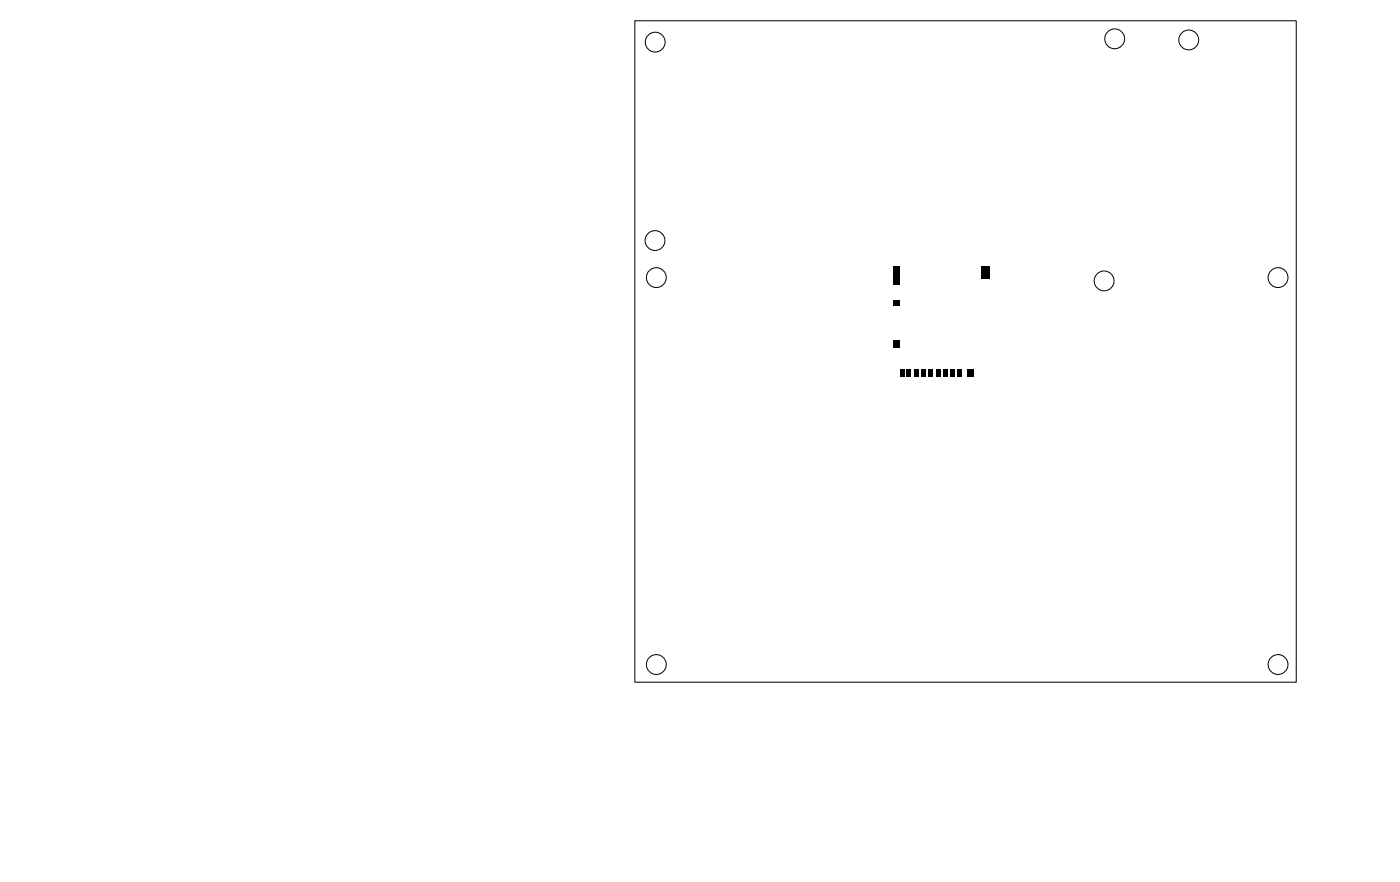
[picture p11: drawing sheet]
<svg xmlns="http://www.w3.org/2000/svg" width="212mm" height="133mm" viewBox="0 0 212 133" stroke-linecap="round" stroke-linejoin="round" font-family="sans-serif">
<g fill="#000">
<path d="M135 51.5h1v1.2h-1zM135 45.5h1v.8h-1zM135 40.3h1v2.8h-1zM136.1 55.8h.7v1.2h-.7zM137.1 55.8h.7v1.2h-.7zM138.2 55.8h.7v1.2h-.7zM139.3 55.8h.7v1.2h-.7zM140.4 55.8h.7v1.2h-.7zM141.5 55.8h.7v1.2h-.7zM142.6 55.8h.7v1.2h-.7zM143.7 55.8h.7v1.2h-.7zM144.8 55.8h.7v1.2h-.7z"/>
<path d="M146.2 55.8h1v1.2h-1zM148.4 40.3h1.3v1.9h-1.3z"/>
</g>
<g fill="none" stroke="#000" stroke-width=".15">
<path d="M96 3.1h100v100h-100z"/>
<circle cx="99.1" cy="6.4" r="1.5"/>
<circle cx="168.5" cy="5.9" r="1.5"/>
<circle cx="179.7" cy="6" r="1.5"/>
<circle cx="99" cy="36.4" r="1.5"/>
<circle cx="99.2" cy="42" r="1.5"/>
<circle cx="166.9" cy="42.5" r="1.5"/>
<circle cx="193.2" cy="42" r="1.5"/>
<circle cx="99.2" cy="100.5" r="1.5"/>
<circle cx="193.2" cy="100.5" r="1.5"/>
</g>
</svg>
